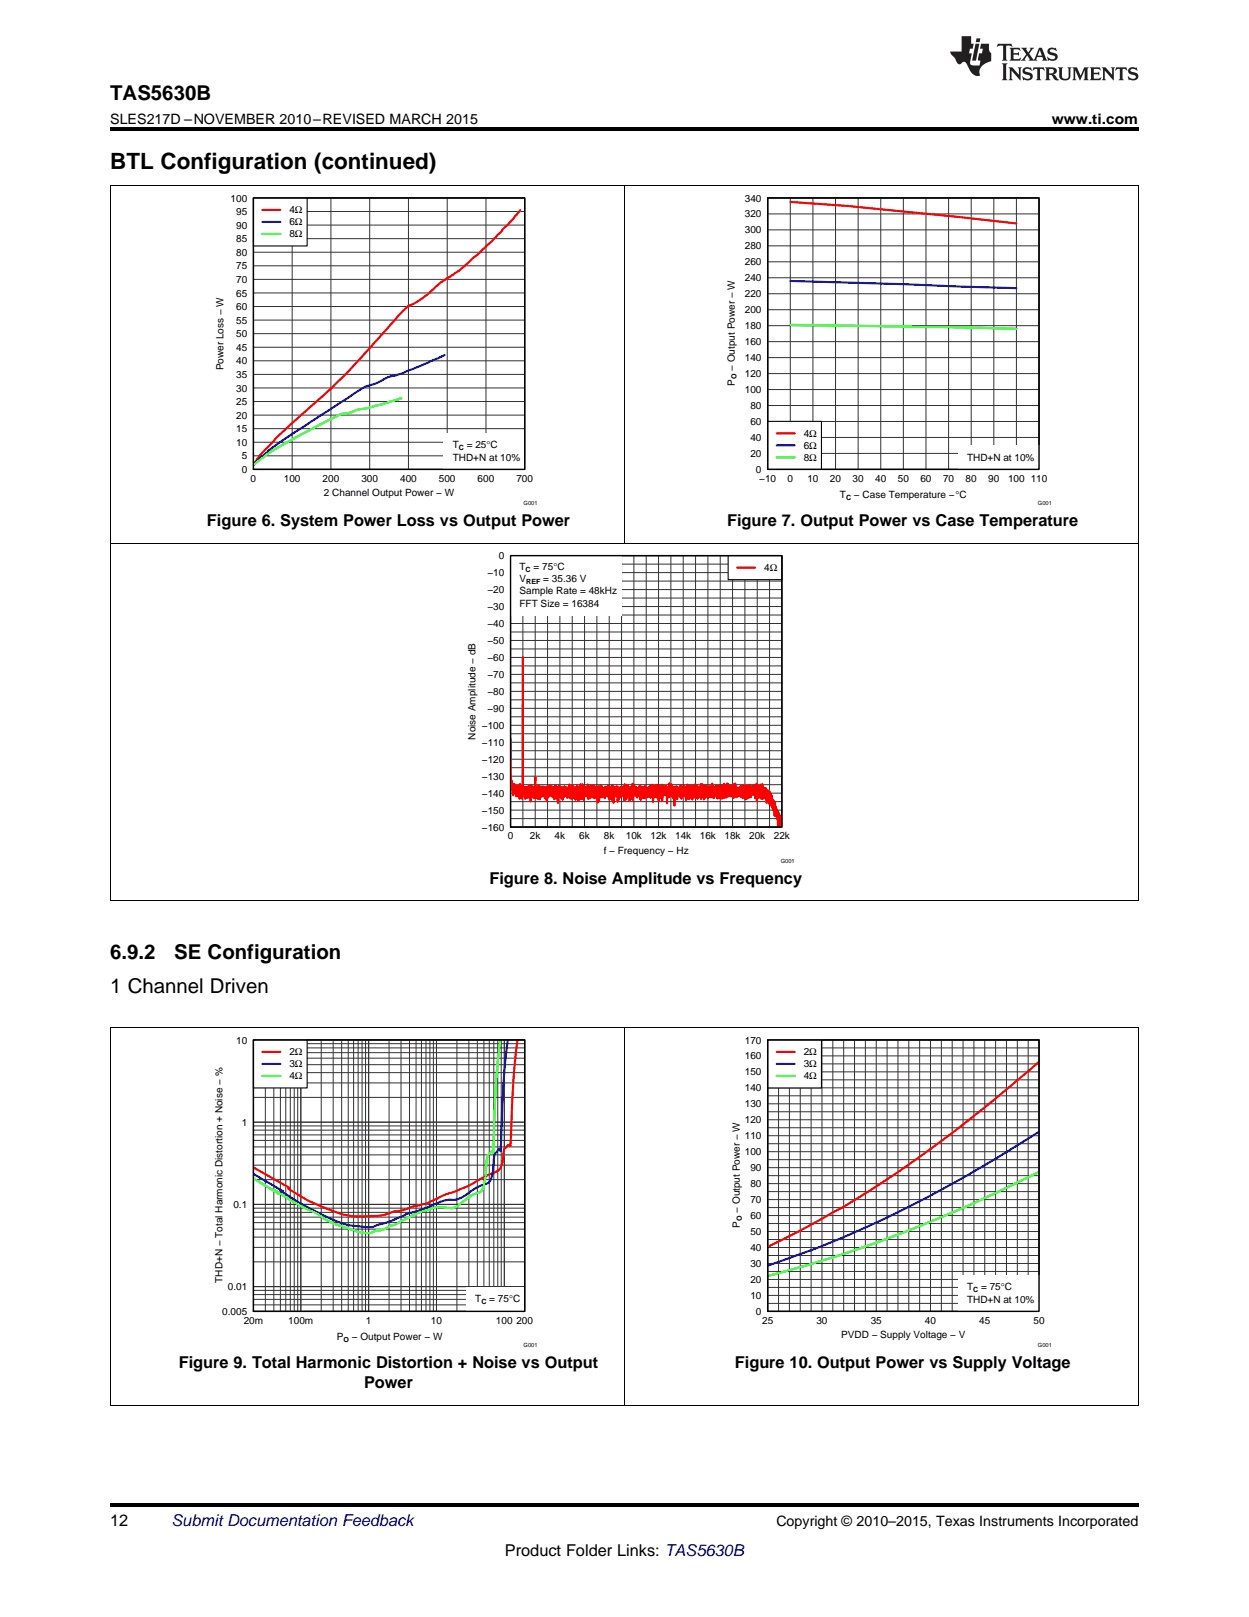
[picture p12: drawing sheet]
<svg xmlns="http://www.w3.org/2000/svg" width="216mm" height="279mm" viewBox="0 0 216 279" stroke-linecap="round" stroke-linejoin="round" font-family="sans-serif">
<defs><g id="words">
<text font-size="3.9" x="19" y="29.3">BTL Configuration (continued)</text>
<g font-size="3.5">
<text x="19" y="17.3">TAS5630B</text>
<text x="19" y="165.6">6.9.2</text>
<text x="30.1" y="165.6">SE Configuration</text>
<text x="19" y="171.6">1 Channel Driven</text>
</g>
<g font-size="2.8">
<text x="35.8" y="90.9">Figure 6. System Power Loss vs Output Power</text>
<text x="125.7" y="90.9">Figure 7. Output Power vs Case Temperature</text>
<text x="84.6" y="152.7">Figure 8. Noise Amplitude vs Frequency</text>
<text x="30.9" y="236.4">Figure 9. Total Harmonic Distortion + Noise vs Output</text>
<text x="62.9" y="239.9">Power</text>
<text x="127" y="236.4">Figure 10. Output Power vs Supply Voltage</text>
<text x="19" y="263.6">12</text>
<text x="87.3" y="268.9">Product Folder Links: TAS5630B</text>
</g>
<text font-size="2.8" fill="#0000c8" x="29.6" y="263.6">Submit Documentation Feedback</text>
<g font-size="2.5">
<text x="19" y="21.4">SLES217D –NOVEMBER 2010–REVISED MARCH 2015</text>
<text x="181.8" y="21.4">www.ti.com</text>
<text x="134.2" y="263.6">Copyright © 2010–2015, Texas Instruments Incorporated</text>
</g>
<g font-size="1.7">
<text x="39.9" y="34.8">100</text>
<text x="128.8" y="34.8">340</text>
<text x="40.8" y="41.9">85</text>
<text x="40.8" y="39.5">90</text>
<text x="40.8" y="37.2">95</text>
<text x="50" y="36.9">4</text>
<text x="50" y="38.9">6</text>
<text x="50" y="41">8</text>
<text x="51" y="36.9">Ω</text>
<text x="51" y="38.9">Ω</text>
<text x="51" y="41">Ω</text>
<text x="128.8" y="40.3">300</text>
<text x="128.8" y="37.6">320</text>
<text x="40.8" y="46.5">75</text>
<text x="40.8" y="44.2">80</text>
<text x="128.8" y="45.9">260</text>
<text x="128.8" y="43.1">280</text>
<text x="40.8" y="53.6">60</text>
<text x="40.8" y="51.2">65</text>
<text x="40.8" y="48.9">70</text>
<text x="128.8" y="51.4">220</text>
<text x="128.8" y="48.6">240</text>
<text x="40.8" y="58.3">50</text>
<text x="40.8" y="55.9">55</text>
<text x="128.8" y="59.7">160</text>
<text x="128.8" y="56.9">180</text>
<text x="128.8" y="54.1">200</text>
<text x="38.6" y="64" transform="rotate(-90 38.6 64)">Power Loss − W</text>
<text x="40.8" y="65.3">35</text>
<text x="40.8" y="63">40</text>
<text x="40.8" y="60.6">45</text>
<text x="127" y="64.1" transform="rotate(-90 127 64.1)">− Output Power − W</text>
<text x="128.8" y="65.2">120</text>
<text x="128.8" y="62.4">140</text>
<text x="40.8" y="70">25</text>
<text x="40.8" y="67.7">30</text>
<text x="127" y="66.7" transform="rotate(-90 127 66.7)">P</text>
<text x="128.8" y="67.9">100</text>
<text x="129.7" y="70.7">80</text>
<text x="40.8" y="77">10</text>
<text x="40.8" y="74.7">15</text>
<text x="40.8" y="72.3">20</text>
<text x="78.3" y="77.4">T</text>
<text x="80.7" y="77.4">= 25</text>
<text x="84.1" y="77.4">°C</text>
<text x="129.7" y="76.2">40</text>
<text x="129.7" y="73.4">60</text>
<text x="138.9" y="75.5">4Ω</text>
<text x="138.9" y="77.5">6Ω</text>
<text x="41.8" y="81.7">0</text>
<text x="41.8" y="79.4">5</text>
<text x="43.3" y="83.2">0</text>
<text x="49.1" y="83.2">100</text>
<text x="55.8" y="83.2">200</text>
<text x="62.5" y="83.2">300</text>
<text x="69.2" y="83.2">400</text>
<text x="75.9" y="83.2">500</text>
<text x="78.3" y="79.6">THD+N at 10%</text>
<text x="82.6" y="83.2">600</text>
<text x="89.3" y="83.2">700</text>
<text x="129.7" y="79">20</text>
<text x="130.7" y="81.7">0</text>
<text x="131.2" y="83.2">−10</text>
<text x="136.1" y="83.2">0</text>
<text x="138.9" y="79.6">8Ω</text>
<text x="139.6" y="83.2">10</text>
<text x="143.5" y="83.2">20</text>
<text x="147.4" y="83.2">30</text>
<text x="151.3" y="83.2">40</text>
<text x="155.2" y="83.2">50</text>
<text x="159.1" y="83.2">60</text>
<text x="163" y="83.2">70</text>
<text x="166.9" y="83.2">80</text>
<text x="167.2" y="79.7">THD+N at 10%</text>
<text x="170.8" y="83.2">90</text>
<text x="174.3" y="83.2">100 110</text>
<text x="56" y="85.7">2 Channel Output Power − W</text>
<text x="145.2" y="86.1">T</text>
<text x="147.6" y="86.1">− Case Temperature −°C</text>
<text x="84.3" y="99.6">−10</text>
<text x="86.2" y="96.6">0</text>
<text x="89.8" y="98.6">T</text>
<text x="89.8" y="100.6">V</text>
<text x="92.2" y="98.6">= 75°C</text>
<text x="93.9" y="100.6">= 35.36 V</text>
<text x="132.1" y="98.7">4</text>
<text x="133.1" y="98.7">Ω</text>
<text x="84.3" y="105.4">−30</text>
<text x="84.3" y="102.5">−20</text>
<text x="89.8" y="102.7">Sample Rate = 48kHz</text>
<text x="89.8" y="104.9">FFT Size = 16384</text>
<text x="84.3" y="111.3">−50</text>
<text x="84.3" y="108.4">−40</text>
<text x="84.3" y="117.2">−70</text>
<text x="84.3" y="114.2">−60</text>
<text x="83.3" y="125.9">−100</text>
<text x="84.3" y="123">−90</text>
<text x="84.3" y="120.1">−80</text>
<text x="82.2" y="127.8" transform="rotate(-90 82.2 127.8)">Noise Amplitude − dB</text>
<text x="83.3" y="131.8">−120</text>
<text x="83.3" y="128.9">−110</text>
<text x="83.3" y="137.7">−140</text>
<text x="83.3" y="134.7">−130</text>
<text x="83.3" y="143.5">−160</text>
<text x="83.3" y="140.6">−150</text>
<text x="87.8" y="145">0</text>
<text x="91.6" y="145">2k</text>
<text x="95.9" y="145">4k</text>
<text x="100.1" y="145">6k</text>
<text x="104.4" y="147.5">f − Frequency − Hz</text>
<text x="104.4" y="145">8k</text>
<text x="108.2" y="145">10k</text>
<text x="112.4" y="145">12k</text>
<text x="116.7" y="145">14k</text>
<text x="121" y="145">16k</text>
<text x="125.2" y="145">18k</text>
<text x="129.5" y="145">20k</text>
<text x="133.8" y="145">22k</text>
<text x="40.8" y="180.3">10</text>
<text x="50" y="182.4">2</text>
<text x="50" y="184.4">3</text>
<text x="51" y="182.4">Ω</text>
<text x="51" y="184.4">Ω</text>
<text x="128.8" y="185.8">150</text>
<text x="128.8" y="183.1">160</text>
<text x="128.8" y="180.3">170</text>
<text x="138.9" y="182.4">2Ω</text>
<text x="138.9" y="184.4">3Ω</text>
<text x="50" y="186.5">4</text>
<text x="51" y="186.5">Ω</text>
<text x="128.8" y="191.3">130</text>
<text x="128.8" y="188.6">140</text>
<text x="138.9" y="186.5">4Ω</text>
<text x="41.8" y="194.5">1</text>
<text x="128.8" y="196.9">110</text>
<text x="128.8" y="194.1">120</text>
<text x="128.8" y="199.6">100</text>
<text x="129.7" y="202.4">90</text>
<text x="40.3" y="208.7">0.1</text>
<text x="127.9" y="209.6" transform="rotate(-90 127.9 209.6)">− Output Power − W</text>
<text x="129.7" y="207.9">70</text>
<text x="129.7" y="205.1">80</text>
<text x="127.9" y="212.2" transform="rotate(-90 127.9 212.2)">P</text>
<text x="129.7" y="213.4">50</text>
<text x="129.7" y="210.7">60</text>
<text x="38.4" y="221.6" transform="rotate(-90 38.4 221.6)">THD+N − Total Harmonic Distortion + Noise − %</text>
<text x="129.7" y="221.7">20</text>
<text x="129.7" y="218.9">30</text>
<text x="129.7" y="216.2">40</text>
<text x="38.4" y="227.2">0.005</text>
<text x="39.4" y="222.9">0.01</text>
<text x="82.1" y="225">T</text>
<text x="84.6" y="225">= 75°C</text>
<text x="129.7" y="224.5">10</text>
<text x="130.7" y="227.2">0</text>
<text x="167.2" y="225.1">THD+N at 10%</text>
<text x="167.2" y="222.9">T</text>
<text x="169.6" y="222.9">= 75°C</text>
<text x="42.1" y="228.7">20m</text>
<text x="49.8" y="228.7">100m</text>
<text x="58.2" y="231.6">P</text>
<text x="60.8" y="231.6">− Output Power − W</text>
<text x="63.2" y="228.7">1</text>
<text x="74.5" y="228.7">10</text>
<text x="85.7" y="228.7">100 200</text>
<text x="131.7" y="228.7">25</text>
<text x="141.1" y="228.7">30</text>
<text x="145.4" y="231.2">PVDD − Supply Voltage − V</text>
<text x="150.5" y="228.7">35</text>
<text x="159.9" y="228.7">40</text>
<text x="169.3" y="228.7">45</text>
<text x="178.6" y="228.7">50</text>
</g>
<g font-size="1.2">
<text x="127.3" y="65.5" transform="rotate(-90 127.3 65.5)">O</text>
<text x="79.3" y="77.7">C</text>
<text x="146.2" y="86.4">C</text>
<text x="90.9" y="98.9">C</text>
<text x="91" y="100.9">REF</text>
<text x="128.2" y="211" transform="rotate(-90 128.2 211)">O</text>
<text x="83.2" y="225.3">C</text>
<text x="168.2" y="223.2">C</text>
<text x="59.4" y="231.9">O</text>
</g>
<g font-size="1">
<text x="90.5" y="87.3">G001</text>
<text x="179.4" y="87.3">G001</text>
<text x="135" y="149.1">G001</text>
<text x="90.5" y="232.7">G001</text>
<text x="179.4" y="232.7">G001</text>
</g>
</g></defs>
<path d="M19 259.7h177.8v.5h-177.8z" fill="#000"/>
<path d="M19.1 177.6v65.3M107.9 177.6v65.3M196.8 177.6v65.3M19 242.9h177.8" fill="none" stroke="#000" stroke-width=".17"/>
<path d="M43.8 179.7h46.9v46.9h-46.9z" fill="none" stroke="#000" stroke-width=".19"/>
<g fill="none" stroke="#333" stroke-width=".17">
<path d="M43.8 179.7h46.9v46.9h-46.9zM45.9 179.7v46.9M47.3 179.7v46.9M48.5 179.7v46.9M49.4 179.7v46.9M50.2 179.7v46.9M50.9 179.7v46.9M51.5 179.7v46.9M52 179.7v46.9M55.5 179.7v46.9M57.6 179.7v46.9M59.1 179.7v46.9"/>
<path d="M60.2 179.7v46.9M61.1 179.7v46.9M61.9 179.7v46.9M62.6 179.7v46.9M63.2 179.7v46.9M63.7 179.7v46.9M67.3 179.7v46.9M69.3 179.7v46.9M70.8 179.7v46.9M71.9 179.7v46.9M72.8 179.7v46.9M73.6 179.7v46.9"/>
<path d="M74.3 179.7v46.9M74.9 179.7v46.9M75.4 179.7v46.9M79 179.7v46.9M81 179.7v46.9M82.5 179.7v46.9M83.6 179.7v46.9M84.6 179.7v46.9M85.4 179.7v46.9M86 179.7v46.9M86.6 179.7v46.9M87.2 179.7v46.9"/>
<path d="M43.8 199.6h46.9M43.8 198.2h46.9M43.8 197h46.9M43.8 196.1h46.9M43.8 195.3h46.9M43.8 194.5h46.9M43.8 193.9h46.9M43.8 189.6h46.9M43.8 187.1h46.9M43.8 185.3h46.9M43.8 184h46.9M43.8 182.8h46.9"/>
<path d="M43.8 181.9h46.9M43.8 181.1h46.9M43.8 180.3h46.9M43.8 218h46.9M43.8 215.5h46.9M43.8 213.8h46.9M43.8 212.4h46.9M43.8 211.3h46.9M43.8 210.3h46.9M43.8 209.5h46.9M43.8 208.8h46.9M43.8 208.1h46.9"/>
<path d="M43.8 203.8h46.9M43.8 201.3h46.9M43.8 225.5h46.9M43.8 224.5h46.9M43.8 223.7h46.9M43.8 223h46.9M43.8 222.3h46.9"/>
</g>
<path d="M89.5 179.6l-.3 2.2a179.3 179.3 0 0 0-1 16.3l-.1-.3-.1 .1-.1-.1-.6 .6-.3 .9a5.1 5.1 0 0 1-.5 2.5l-.4 .5-1.9 .8h-.1l-.2 .2-.9 .4a24.8 24.8 0 0 1-6.3 2.8l-.3 .2a14.7 14.7 0 0 1-3.9 1.6l-1.7 .4a6.7 6.7 0 0 1-2.8 .6l-.8 .4a15.9 15.9 0 0 1-9.5-.4l-4.5-1.9-3.4-2 .2-.2-6.2-3.5" fill="none" stroke="#f00" stroke-width=".37"/>
<path d="M87.8 179.7l-.8 7.6-.5 11.6-.1-.3-.3 .1-.6 .8-.1 .8a9.4 9.4 0 0 1-.5 3.5 2.52 2.52 0 0 1-1.8 1.1l-1.1 .6a9.7 9.7 0 0 1-3.4 1.8 5.9 5.9 0 0 0-3.8 .9l-2.3 .9a18.2 18.2 0 0 0-4.2 1.5l-3.9 1.4a14.8 14.8 0 0 1-8.4-2l-4.4-2.3-3.2-2 .5 .1-5.1-3" fill="none" stroke="#00f" stroke-width=".37"/>
<path d="M86.5 179.9l-.8 7.3-.5 12.1-.1-.4-.4 .3-.5 .7-.1 .9a15.3 15.3 0 0 1-.6 4.6 2.22 2.22 0 0 1-1.7 1l-.6 .3h-.1l-.2 .3-1.4 1a2.5 2.5 0 0 1-2.7 .6h-.3a13.3 13.3 0 0 0-5.3 1.5l-.5 .3-2.5 1.2-.6 .2a4.6 4.6 0 0 1-2.7 .9l-.9 .4h-.9a26.9 26.9 0 0 1-6.7-2.3l-1.6-1.2-1.9-.8-2.4-1.3-3.1-1.9 .8 .6-4.4-2.6" fill="none" stroke="#0f0" stroke-width=".37"/>
<path d="M43.8 179.7h9.3v8.3h-9.3z" fill="#fff"/>
<path d="M43.8 179.7h9.3v8.3h-9.3z" fill="none" stroke="#000" stroke-width=".19"/>
<path d="M45.4 181.8h3.1" fill="none" stroke="#f00" stroke-width=".37"/>
<path d="M45.4 183.8h3.1" fill="none" stroke="#00f" stroke-width=".37"/>
<path d="M45.4 185.9h3.1" fill="none" stroke="#0f0" stroke-width=".37"/>
<path d="M80.6 222.4h10.1v4.2h-10.1z" fill="#fff"/>
<path d="M43.8 179.7h46.9v46.9h-46.9z" fill="none" stroke="#000" stroke-width=".25"/>
<path d="M132.7 179.7h46.9v46.9h-46.9z" fill="none" stroke="#000" stroke-width=".19"/>
<g fill="none" stroke="#333" stroke-width=".17">
<path d="M132.7 179.7h46.9v46.9h-46.9zM134.6 179.7v46.9M136.5 179.7v46.9M138.3 179.7v46.9M140.2 179.7v46.9M142.1 179.7v46.9M144 179.7v46.9M145.8 179.7v46.9M147.7 179.7v46.9M149.6 179.7v46.9M151.5 179.7v46.9M153.3 179.7v46.9"/>
<path d="M155.2 179.7v46.9M157.1 179.7v46.9M159 179.7v46.9M160.8 179.7v46.9M162.7 179.7v46.9M164.6 179.7v46.9M166.5 179.7v46.9M168.4 179.7v46.9M170.2 179.7v46.9M172.1 179.7v46.9M174 179.7v46.9M175.9 179.7v46.9"/>
<path d="M177.7 179.7v46.9M132.7 199h46.9M132.7 197.6h46.9M132.7 196.2h46.9M132.7 194.9h46.9M132.7 193.5h46.9M132.7 192.1h46.9M132.7 190.7h46.9M132.7 189.3h46.9M132.7 188h46.9M132.7 186.6h46.9M132.7 185.2h46.9"/>
<path d="M132.7 183.8h46.9M132.7 182.4h46.9M132.7 181.1h46.9M132.7 219.7h46.9M132.7 218.3h46.9M132.7 216.9h46.9M132.7 215.6h46.9M132.7 214.2h46.9M132.7 212.8h46.9M132.7 211.4h46.9M132.7 210h46.9M132.7 208.7h46.9"/>
<path d="M132.7 207.3h46.9M132.7 205.9h46.9M132.7 204.5h46.9M132.7 203.1h46.9M132.7 201.8h46.9M132.7 200.4h46.9M132.7 225.2h46.9M132.7 223.8h46.9M132.7 222.5h46.9M132.7 221.1h46.9"/>
</g>
<path d="M179.6 183.5a237.4 237.4 0 0 1-33.8 25l-7.5 4.1-5.6 2.8" fill="none" stroke="#f00" stroke-width=".37"/>
<path d="M179.6 195.6a210.9 210.9 0 0 1-41.3 21.1l-5.6 2" fill="none" stroke="#00f" stroke-width=".37"/>
<path d="M179.6 202.5a231.5 231.5 0 0 1-46.9 18" fill="none" stroke="#0f0" stroke-width=".37"/>
<path d="M132.7 179.7h9.3v8.3h-9.3z" fill="#fff"/>
<path d="M132.7 179.7h9.3v8.3h-9.3z" fill="none" stroke="#000" stroke-width=".19"/>
<path d="M134.3 181.8h3.1" fill="none" stroke="#f00" stroke-width=".37"/>
<path d="M134.3 183.8h3.1" fill="none" stroke="#00f" stroke-width=".37"/>
<path d="M134.3 185.9h3.1" fill="none" stroke="#0f0" stroke-width=".37"/>
<path d="M165.6 220.4h14v6.2h-14z" fill="#fff"/>
<path d="M132.7 179.7h46.9v46.9h-46.9z" fill="none" stroke="#000" stroke-width=".25"/>
<path d="M19.1 93.9v61.8M196.8 93.9v61.8M19 155.7h177.8M19 177.5h177.8" fill="none" stroke="#000" stroke-width=".17"/>
<path d="M88.3 96h46.9v46.9h-46.9z" fill="none" stroke="#000" stroke-width=".19"/>
<g fill="none" stroke="#333" stroke-width=".17">
<path d="M88.3 96h46.9v46.9h-46.9zM88.3 98.9h46.9M88.3 97.5h46.9M90.4 96v46.9M92.5 96v46.9M94.6 96v46.9M96.8 96v46.9M98.9 96v46.9M101 96v46.9M103.2 96v46.9M105.3 96v46.9M107.4 96v46.9"/>
<path d="M109.6 96v46.9M111.7 96v46.9M113.8 96v46.9M116 96v46.9M118.1 96v46.9M120.2 96v46.9M122.4 96v46.9M124.5 96v46.9M126.6 96v46.9M128.8 96v46.9M130.9 96v46.9M133 96v46.9"/>
<path d="M88.3 119.5h46.9M88.3 118h46.9M88.3 116.5h46.9M88.3 115.1h46.9M88.3 113.6h46.9M88.3 112.1h46.9M88.3 110.7h46.9M88.3 109.2h46.9M88.3 107.7h46.9M88.3 106.3h46.9M88.3 104.8h46.9M88.3 103.3h46.9"/>
<path d="M88.3 101.9h46.9M88.3 100.4h46.9M88.3 140h46.9M88.3 138.5h46.9M88.3 137h46.9M88.3 135.6h46.9M88.3 134.1h46.9M88.3 132.7h46.9M88.3 131.2h46.9M88.3 129.7h46.9M88.3 128.3h46.9M88.3 126.8h46.9"/>
<path d="M88.3 125.3h46.9M88.3 123.9h46.9M88.3 122.4h46.9M88.3 120.9h46.9M88.3 141.4h46.9"/>
</g>
<path d="M88.3 127.6l.1 8.4v-1.1v1.4v-1.1l.1 1.4 .1-1v.2l.1 1.6v-2l.1 1.5v-1.4l.2 1.6v-1.5l.1 1.4 .1-1.3v1.9l.1-1.9v1.6v-1.3v1.4l.1-1.2 .1 .9v-.9l.1 1.4v-1.8v1.3l.1-1 .1 1.2v-1.1v1.8l.1-2.5v2v-1.6l.1 1.6v-1.5v.9l.1-.8v1.5l.1-1.8v2.2l.2-2v-22.4v23.6l.1-1.3 .2 1.6 .1-1.3v1.8l.1-2v1.3l.1-1v1l.1-.8v.7v-1.2v1.9l.2-2v1.6v-1.3l.1 1.6v-2l.1 1.7v-1.6l.1 1.9 .1-1.5v2.2l.1-2.8 .1 2 .1-1.8 .1 1.6v-1.5l.1 1.8v-1.4l.1 1.1v-1.6l.1 2v-1.9l.1 1.8v-3.5l.1 3.6 .1-2 .1 2v-1.8l.1 1.4v-1.5l.1 2v-2v1.2l.1-1.4v1.7v-1.6l.1 1.7 .1-1.7v2.2l.1-2.2 .1 1.8v-1.7l.1 1.6v-1.7v1.6l.1-1.4v1.3l.2-1.5v1.7l.1-1.5v1.4v-1.6l.1 1.6v-1.5l.1 1.6v-1.6v1.9l.1-1.8 .1 1.5v-1.3l.1 1.8v-1.9v2.3l.1-2.7 .1 2.1v-2v1l.1-.4v.9v-1.2l.1 1.4v-1.5l.1 1.4 .1-1.8v1.3l.1-1 .1 1.5 .1-1.7v1.4v-1.2l.1 1.4v-1v1.4l.1-1.8 .1 1.3v-1.2v1.4l.1-1.5v2.1l.1-1.6v1.4l.1-2.2 .1 2v-1.8v1.7v-1.7l.1 1.5 .1-1.5 .1 2.4v-1.9l.1 2.4v-2.3v.7v-.9l.1 1.1 .1-1.7v2l.1-1.4v1.3v-1.4l.1 1.4 .1-1.5v1.8l.1-1.9 .1 1.8v-1.5l.1 1.9 .1-2.2 .1 1.7v-1.8l.1 1.7v-1.7l.1 1.6v-1.4l.1 1.3v-1.4l.2 1.5v-1.4l.1 1.8 .1-1.7v1.6l.1-1.7v1.6l.1-.1v-2.1l.1 2v-1.5l.1 .1v1.9v-2l.1 1.7 .1-1.8v2.1l.1-2.4 .1 2.1 .1-1.7v1.8v-1.7l.1 1.7 .2-1.7 .1 2.1v-2l.1 1v-1.1v1.3l.2-1.6v2.1l.2-1.7v2.2l.1-2.3 .1 1.8v-1.7v.8v-1.2l.1 1.6v-1.9l.1 2.6v-2.1v1.7l.1-1.7 .1 1.7 .1-2.2v2.5v-1.9v1.1l.1-1.2 .1 2.2 .1-2.2 .1 1.5v-1.6v1.1l.1-.7v1.1l.1-1.3v1.4l.1-.9v1l.1-.2v-1v1.2l.1-2.1 .1 2.6v-2l.1 1.3v-1.3l.1 1.5 .1-1.4v1.7v-2.1l.1 2v-1.7l.1 1v-1.3l.1 1.8v-1.3v1.2v-1.2l.1 .1v1.4l.1-2.1v1.8v-1.6l.1 1.6 .1-1.7v2.1l.1-2.1v1.7l.1-1.5 .1 1.2v-1l.1 1.7 .1-2 .1 1.7v-1.3v2.4l.1-2.5v1.5v-1.8l.1 2.6 .1-2.5v1.9l.1-1.9v1.4l.1-.2v-1.5v1.5l.1-1.4v1.4v-1.4l.1 1.3v-1.2v1.9l.1-1.7 .1 1.3v-1.1l.1 1v-.9v1.1l.2-1.4v1.8l.1-1.7v1.5l.1-1.7 .1 1.5v-1.4v1.3l.1-1.4 .1 1.3v-1.1l.1 1.4v-1.9l.1 1.9 .1-1.6v2.1v-2.2l.1 1.5 .1-1.4v1.5l.1-1.2v1.7l.1-2.1 .1 2.3 .1-2.5v2.5l.1-2.1v1.6v-1.1l.1 2.1v-2.6v1.9l.1-1.9v1.4l.1-1.5 .1 1.6v-1.5l.1 1.1v-1.1v1.3l.1-.1v-1.4l.1 1.7v-1.2l.1 2.1 .1-2.4v1.8v-1.6l.1 1.9v-2.2l.1 1.8v-1.6l.1 .9v-.9v1.6l.1-1.4v1.2l.1-.2v-1.5l.1 1.7v-1.5l.1 1.3 .1-1.5v1.5v-1.3l.2 1.2v-1.2l.1 2.2v-2.8l.1 2.4 .1-1.8 .1 2v-1.8v-.1l.1 1.5v-2.1v2.1l.1-2 .1 1.8v-1.3v1.3l.1-1.2 .1 1.2v-1.5v2.3l.2-2.2v1.4v-1.5l.1 1.8 .1-1.6v1.6l.1-1.7v1.9v-2.6l.1 2.8 .1-2.6v2l.1-2 .2 1.8 .1-1.4v1.3l.1-1.3v1.4v-1.3l.1 1.5v-1.3v1.5l.1-1.5v1.1l.1-1.2v1.2l.1-1.3v1.5l.1-1.7 .1 1.3v-1.5v2.4l.1-1.8v1.9l.1-2.3 .1 2v-1.6l.1 1.2v-1.4v1.4l.1-1.3 .1 1.4v-1.6l.1 .2v1.7v-1.9l.1 1.6v-1.7v1.2l.1-1.3 .1 2.2v-1.8v1.3v-1.4l.1 1.3v-1.2l.1 1v-1l.1 1.6v-1.2v.8l.2-1.4v1.6l.1-1.6v1.7l.1-1.7v1.4v-1.6l.1 1.9v-2l.1 2.1v-1.9l.1 1.6v-1.5l.1 1.7v-2.1l.1 2 .1-1.5v2.4l.1-2.5 .2 1.6v-1.4v1.5v-2l.1 1.6 .1-1.4 .1 1.3v-1.1v1.7v-2.2l.1 2 .1-1.3v1.3v-1.1l.1 1.1v-1.7l.1 2.5v-2.6l.1 1.9v-1.3v1.4l.1-1.5v1.5l.1-1.9 .1 1.1v.2v-.8l.1 .8v-1.6v2.8l.1-2.6 .1 1.6v-1.3v-.1v1.3l.1-1.5v1.5v-1.3l.1 1.4 .1-1.4v1.3v-1.1v1.2h.1l.1-1.7 .1 1.5 .1-1v2.6v-2.5l.1-.1v1.5l.2-1.8v1.9l.1-2.4v2l.1-1.5v1.4l.2-1.3v1.5l.1-2v1.7l.1-1.3v1.8l.1-1.7 .1 1.9v-1.8l.1 1.6v-1.4l.1 2.9v-2.8l.1 1v-1.5l.1 2 .1-2 .1 .3 .1 1.9v-2.1l.1 1.6v-1.4l.1 1.3v-1.4l.1 1.1v-1.1l.1 1.5v-1.6l.1 1.3v-1.6l.1 2.1v-2.1l.1 2.3v-2.2v1.5l.1 .3v-1.7v1.5v-1.4l.1 1.6 .1-1.6v1.4l.1-1.5v1.4v-1.4l.1 1.4v-1.4l.1 1.6v-1.6l.2 2.3v-2.2l.1 2 .1-2.4 .2 2.4 .1-2.1v2.1l.1-.4v-1.9v1.4l.1-.7 .1 1v-1.4v1.6v-1.7l.1 2v-1.9l.1 2v-1.7l.1 1.9v-2.5v1.3l.1-.7 .1 1v-1.2l.1 1.7v-1.8v1v-1.1l.1 1.4v-1.4v1.8l.1-2.2v2.4l.1-1.7v1.4v-1.7l.1 1.6 .1-1.9 .1 2.4v-2.1l.1 1.8 .2-1.7v1.7l.1-1.7v1.6v-.2l.1-1.9 .1 2.6v-2.2l.1 1.3v-1.5l.1 1.6v-1.8l.1 2.2v-1.9v1.6l.1-1.3 .1 2v-2.3l.2 2.1v-1.9v1.4l.1-1.7 .1 2v-1.9l.1 1.2 .1-.7v1.1v-1.2v1.7l.2-2v1.5l.1-1.3v1.7v-1.8l.1 1.7v-1.8l.1 1.8v-1.8l.1 1.9v-1.6l.1 1.1 .1-1.2v1.5v-2.2l.1 2.3 .1-1.9v1.9v-1.5l.1 1.7v-1.7v-.2l.1 1.4v-1.2v1l.1-1.3v1.5l.1-1.4 .1 1.7v-2l.1 1.8v-1.4l.1 1.8v-1.9v1.1v-.9l.1 1.8v-2.2v1.9l.2-2v1.4v.2l.1-1.4v1.6v-1.4l.1 1.9 .1-2.1 .1 1.2v-1.2v1.7l.1-1.8v2.2l.1-2.4v2.2l.1-2.1 .1 1.6 .1-1.9 .1 2.5 .1-2.3v1.8l.2-1.3v1.7l.1-2.4 .1 1.6v-1.5l.1 1.7v-1.1l.1 1.5 .1-1.6v1.6l.1-1.9v1.5l.1 .3v-1.6v1.7l.1-1.6v1l.1-1.2v1.5l.1-1.2v1.2l.1-1.3v1.6v-2.1l.1 2.4 .1-1.9v1.6v-.2v-1.5l.1 1.5 .1-2v2l.1-1.5 .1 1.9 .1-1.7v1.2v-1.1l.1 .7v-.7l.1 1.4 .1-1.4v1.3v-1.3v1.3l.1-1.4v.7l.1-.8v1.5l.1-1.6 .1 1.8 .1-1.9v1.8l.1-1.8v2.1l.1-2.2 .1 2v-1.9l.1 1.7 .1-1.5 .1 2.1 .1-2.5v2.2l.1-1.9v2.2l.1-2.2 .1 1.9v-1.9l.1 1.3 .1-1.3v2l.2-2.3v1.6l.1-1.4v1.3l.1-1v1.6v-1.8v1.3l.1-1v1.1l.1-1.4 .1 1.4v-1.5l.1 1.2 .1 .1v-.9l.1 1.1 .1-1.7 .1 2.3v-1.8l.1 1.7 .1-2.4v3l.2-2.7v1.7l.1-1.3v1.7v-1.6l.1 .7v-1.1l.1 1.7v-1.4v1.3l.1-1.3v1.1v-.1v-1.5l.1 2.4v-2l.1 1.5v-1.5l.1 1.5 .1-.3v-1.7v2.6l.1-2 .1 1.8 .1-1.6v1.4l.1-1.4 .1 1.3v-1.4v1.8l.1-1.8v1.7l.1-1.5v2.3v-2l.1 1.3 .1-1.2v1.6v-1.7l.1 1.5v-1.6l.1 2.3 .1-2.1v2l.1-1.9v1.9l.1-1.8v1.8l.1-1.4v1.9l.1-1.8 .1 2v-1.3l.1 1.6 .1-1.5 .1 1.8 .1-1.5v2.4l.1-2.1v1.5v-1l.1 1.6 .2-1.2v1.2v-1l.1 .1v1.5v-1.3l.1 2.4v-2.4l.2 2.4v-1.9l.1 1.8v-1.6l.1 1.2v-1l.1 1.8M135 143v-1.5v1.5v-1.5l.1 1.5 .1-1.2v1.2M135.2 142.7v.3" fill="none" stroke="#f00" stroke-width=".37"/>
<path d="M125.9 96h9.3v4.2h-9.3z" fill="#fff"/>
<path d="M125.9 96h9.3v4.2h-9.3z" fill="none" stroke="#000" stroke-width=".19"/>
<path d="M127.4 98.1h3.1" fill="none" stroke="#f00" stroke-width=".37"/>
<path d="M88.3 96h19.1v10.4h-19.1z" fill="#fff"/>
<path d="M88.3 96h46.9v46.9h-46.9z" fill="none" stroke="#000" stroke-width=".25"/>
<path d="M19.1 32.1v61.8M107.9 32.1v61.8M196.8 32.1v61.8M19 93.9h177.8" fill="none" stroke="#000" stroke-width=".17"/>
<path d="M43.8 34.2h46.9v46.9h-46.9z" fill="none" stroke="#000" stroke-width=".19"/>
<g fill="none" stroke="#333" stroke-width=".17">
<path d="M43.8 34.2h46.9v46.9h-46.9zM43.8 38.9h46.9M43.8 36.5h46.9M50.5 34.2v46.9M57.2 34.2v46.9M63.9 34.2v46.9M70.6 34.2v46.9M77.3 34.2v46.9M84 34.2v46.9M43.8 60h46.9M43.8 57.7h46.9M43.8 55.3h46.9"/>
<path d="M43.8 53h46.9M43.8 50.6h46.9M43.8 48.3h46.9M43.8 45.9h46.9M43.8 43.6h46.9M43.8 41.2h46.9M43.8 78.8h46.9M43.8 76.4h46.9M43.8 74.1h46.9M43.8 71.7h46.9M43.8 69.4h46.9M43.8 67h46.9"/>
<path d="M43.8 64.7h46.9M43.8 62.3h46.9"/>
</g>
<path d="M89.9 36.3l-1.2 1.6-1.2 1.2a81.4 81.4 0 0 1-8.9 8.1l-.7 .5a12.7 12.7 0 0 0-3.6 2.9 13.1 13.1 0 0 1-3.7 2.3l-.9 .8a181.2 181.2 0 0 1-14 14.8l-2.7 2.4a72.1 72.1 0 0 0-8 7.7l-1.1 1.6" fill="none" stroke="#f00" stroke-width=".37"/>
<path d="M76.9 61.4l-5.9 2.5a14.4 14.4 0 0 1-3.9 1.3l-.6 .3a8.5 8.5 0 0 1-3.3 1.3l-15.3 10-1.5 1.1-2.5 2.4" fill="none" stroke="#00f" stroke-width=".37"/>
<path d="M69.4 68.8l-5.7 1.7a12.3 12.3 0 0 0-3.6 .9 5.4 5.4 0 0 0-2.9 1l-9.4 5.1-2 1.2-2 1.6" fill="none" stroke="#0f0" stroke-width=".37"/>
<path d="M43.8 34.2h9.3v8.3h-9.3z" fill="#fff"/>
<path d="M43.8 34.2h9.3v8.3h-9.3z" fill="none" stroke="#000" stroke-width=".19"/>
<path d="M45.4 36.3h3.1" fill="none" stroke="#f00" stroke-width=".37"/>
<path d="M45.4 38.4h3.1" fill="none" stroke="#00f" stroke-width=".37"/>
<path d="M45.4 40.4h3.1" fill="none" stroke="#0f0" stroke-width=".37"/>
<path d="M76.7 74.9h14v6.2h-14z" fill="#fff"/>
<path d="M43.8 34.2h46.9v46.9h-46.9z" fill="none" stroke="#000" stroke-width=".25"/>
<path d="M132.7 34.2h46.9v46.9h-46.9z" fill="none" stroke="#000" stroke-width=".19"/>
<g fill="none" stroke="#333" stroke-width=".17">
<path d="M132.7 34.2h46.9v46.9h-46.9zM132.7 39.7h46.9M132.7 37h46.9M136.6 34.2v46.9M140.5 34.2v46.9M144.4 34.2v46.9M148.3 34.2v46.9M152.2 34.2v46.9M156.2 34.2v46.9M160.1 34.2v46.9M164 34.2v46.9M167.9 34.2v46.9"/>
<path d="M171.8 34.2v46.9M175.7 34.2v46.9M132.7 59h46.9M132.7 56.3h46.9M132.7 53.5h46.9M132.7 50.8h46.9M132.7 48h46.9M132.7 45.2h46.9M132.7 42.5h46.9M132.7 78.3h46.9M132.7 75.6h46.9M132.7 72.8h46.9"/>
<path d="M132.7 70.1h46.9M132.7 67.3h46.9M132.7 64.6h46.9M132.7 61.8h46.9"/>
</g>
<path d="M136.6 34.9a933.3 933.3 0 0 1 39.1 3.7" fill="none" stroke="#f00" stroke-width=".37"/>
<path d="M136.6 48.6l39.1 1.2" fill="none" stroke="#00f" stroke-width=".37"/>
<path d="M136.6 56.1l29.3 .5 9.8 .2" fill="none" stroke="#0f0" stroke-width=".37"/>
<path d="M132.7 72.8h9.3v8.3h-9.3z" fill="#fff"/>
<path d="M132.7 72.8h9.3v8.3h-9.3z" fill="none" stroke="#000" stroke-width=".19"/>
<path d="M134.3 74.9h3.1" fill="none" stroke="#f00" stroke-width=".37"/>
<path d="M134.3 77h3.1" fill="none" stroke="#00f" stroke-width=".37"/>
<path d="M134.3 79h3.1" fill="none" stroke="#0f0" stroke-width=".37"/>
<path d="M165.6 77h14v4.1h-14z" fill="#fff"/>
<path d="M132.7 34.2h46.9v46.9h-46.9z" fill="none" stroke="#000" stroke-width=".25"/>
<path d="M19 32h177.8" fill="none" stroke="#000" stroke-width=".17"/>
<path d="M19 22h177.8v.5h-177.8z" fill="#000"/>
<g fill="#231f20">
<path d="M172.5 7.6l-.1 .5a.77 .77 0 0 1 1-.1v2.1l-.2 .4h.9l-.2-.4 .1-2.2a.99 .99 0 0 1 1 .2l-.2-.5zM174.5 8.3l.2 .3v1.5l-.2 .4h1.8l.2-.6a1.12 1.12 0 0 1-1.3 .3v-.8h.6l.3 .2v-.6l-.3 .2h-.6v-.5l.2-.2a.96 .96 0 0 1 1 .3l-.2-.5zM176.5 8.3l.9 1.1-.9 1.1h.8l-.2-.2 .4-.7 .5 .7-.2 .2h1.5l-.2-.2 .2-.4h.9l.1 .4-.2 .2h1l-.3-.3-.7-1.9h-.5l-.9 2-.8-1 .9-1h-.8l.1 .1v.2l-.4 .5-.3-.6 .1-.2zM179.7 8.6l.4 1h-.7zM181.3 8.4a.63 .63 0 0 0-.2 .7 .63 .63 0 0 0 .6 .4l.6 .2 .1 .2a.75 .75 0 0 1-.7 .4 .75 .75 0 0 1-.6-.5l.1 .7 .2-.1a.89 .89 0 0 0 1 0 .89 .89 0 0 0 .4-.9 1.4 1.4 0 0 0-1.2-.5l-.1-.4a1.04 1.04 0 0 1 1.2 .2l-.2-.5-.2 .1-.4-.2zM173.2 10.9l.2 .4v2.2l-.2 .4h1l-.3-.4v-2.2l.3-.4zM174.3 11.6l.3 .4v1.5l-.3 .4h.8l-.2-.4v-1.3l1.5 1.7v-1.9l.2-.4h-.7l.2 .4v.9l-1.1-1.3zM177 11.8a.62 .62 0 0 0-.2 .7 .62 .62 0 0 0 .6 .4l.6 .1 .1 .3a.76 .76 0 0 1-.7 .3 .76 .76 0 0 1-.7-.4l.2 .7 .2-.1a.89 .89 0 0 0 .9 0 .89 .89 0 0 0 .5-.9 1.4 1.4 0 0 0-1.2-.5l-.1-.4a1.04 1.04 0 0 1 1.2 .2l-.2-.6-.2 .1-.5-.1zM178.7 11.6l-.2 .6a.61 .61 0 0 1 .8-.3v1.6l-.2 .4h.9l-.2-.4v-1.6a.63 .63 0 0 1 .7 .3l-.1-.6zM180.6 11.6l.3 .4v1.5l-.3 .4h1l-.2-.2-.1-.8h.3a.93 .93 0 0 1 .6 .8 .61 .61 0 0 0 .9 .1l-1-1a.58 .58 0 0 0 .6-.5 .58 .58 0 0 0-.5-.6zM181.4 11.9h.1a.45 .45 0 0 1 .5 .1 .45 .45 0 0 1 .1 .5l-.1 .1-.7 .1zM182.9 11.6l.2 .2a2.17 2.17 0 0 0 .3 1.9 .99 .99 0 0 0 1.6-.6v-1.1l.2-.4h-.7l.2 .2a1.92 1.92 0 0 1-.2 1.8 .6 .6 0 0 1-.9-.5v-1.1l.2-.4zM185.4 11.6l.2 .4v1.5l-.2 .4h.7l-.2-.4v-1.4l.8 1.8 .8-1.8v1.4l-.2 .4h.9l-.2-.4v-1.5l.2-.4h-.8l-.6 1.5-.6-1.5zM188.4 11.6l.2 .4v1.5l-.2 .4h1.8l.1-.6a1.12 1.12 0 0 1-1.2 .3v-.8h.5l.4 .2v-.6l-.4 .2h-.5v-.6l.2-.1a.96 .96 0 0 1 .9 .3l-.1-.6zM190.5 11.6l.2 .4v1.5l-.2 .4h.7l-.2-.4v-1.3l1.5 1.7v-1.9l.2-.4h-.7l.2 .4v.9l-1.1-1.3zM192.9 11.6l-.1 .6a.61 .61 0 0 1 .7-.3l.1 1.6-.3 .4h1l-.3-.4 .1-1.6a.63 .63 0 0 1 .7 .3l-.1-.6zM195.2 11.8a.62 .62 0 0 0-.2 .7 .62 .62 0 0 0 .6 .4l.6 .1 .1 .3a.76 .76 0 0 1-.7 .3 .76 .76 0 0 1-.6-.4l.1 .7 .2-.1a.89 .89 0 0 0 1 0 .89 .89 0 0 0 .4-.9 1.4 1.4 0 0 0-1.2-.5l-.1-.4a1.04 1.04 0 0 1 1.2 .2l-.1-.6-.2 .1-.5-.1z"/>
<path d="M166.2 6.3v2.6h-1.9v.4l.8 .9a.91 .91 0 0 0 1 .8 .56 .56 0 0 1 .5-.3 .56 .56 0 0 1 .5 .3l.4 .8a1.66 1.66 0 0 0 1.9 1.3 1.68 1.68 0 0 1 1-2.2l.9-.3v-1.4a1.52 1.52 0 0 1-.4-1.6h-1.3l-.2 .8h.5l-.2 .8h-.5l-.1 1v.2l.4 .1-.2 .8a1.93 1.93 0 0 1-1.6-.3l.3-1.8h-.5l.2-.8h.4l.2-.8h-.4v-1.3zM168.6 7.6l-.6 2.9h.7l.6-2.9zM168.8 6.6l-.1 .7h.6l.2-.7z"/>
</g>
<use href="#words"/>
</svg>
